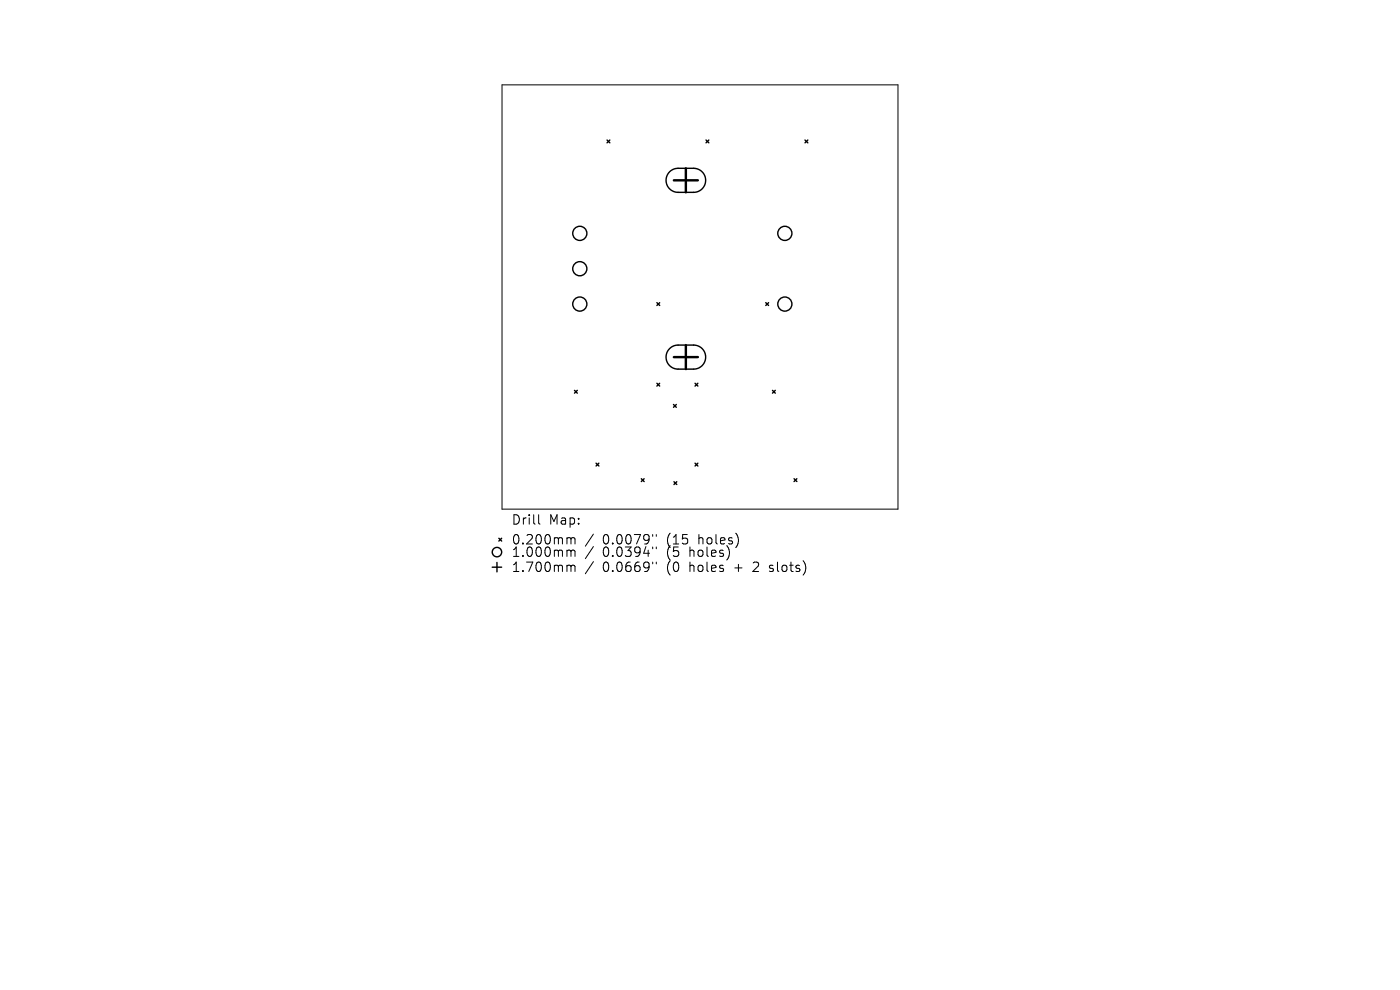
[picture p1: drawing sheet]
<svg xmlns="http://www.w3.org/2000/svg" width="297mm" height="210mm" viewBox="0 0 297 210" stroke-linecap="round" stroke-linejoin="round" font-family="sans-serif">
<defs><g id="words">
<g font-size="2.8">
<text x="108.4" y="111.6">Drill</text>
<text x="116.4" y="111.6">Map:</text>
<text x="108.4" y="115.8">0.200mm</text>
<text x="108.4" y="118.4">1.000mm</text>
<text x="127.9" y="115.8">0.0079&quot;</text>
<text x="127.9" y="118.4">0.0394&quot;</text>
<text x="141.6" y="115.8">(15</text>
<text x="141.6" y="118.4">(5</text>
<text x="146.6" y="118.4">holes)</text>
<text x="148.5" y="115.8">holes)</text>
<text x="108.4" y="121.6">1.700mm</text>
<text x="127.9" y="121.6">0.0669&quot;</text>
<text x="141.6" y="121.6">(0</text>
<text x="146.6" y="121.6">holes</text>
<text x="156.3" y="121.6">+</text>
<text x="160.5" y="121.6">2</text>
<text x="164.1" y="121.6">slots)</text>
</g>
</g></defs>
<g fill="none" stroke="#000" stroke-width=".21">
<path d="M106.5 18h84v90h-84zM114.3 109.2v1.7l.3 .3M120.6 114.1h.2l.3 .2M120.6 116.7l.4 .1 .1 .2M120.6 119.9h.2l.3 .3M121.1 114.3l.3-.2 .5 .1 .1 1.2M121.1 114.3v1.1M121.1 117v1M121.1 117l.3-.3 .5 .1 .1 1.2M125.9 113.3l-1.7 2.6M125.9 115.9l-1.7 2.6M125.9 119.1l-1.7 2.6"/>
<path d="M138.5 113.4v.4M138.5 116v.4M138.5 119.2v.4M139.2 113.4v.4M139.2 116v.4M139.2 119.2v.4M163.3 120v.5M121.1 120.2v1M121.1 120.2l.3-.3 .5 .1 .1 1.2M163.2 121.1l.2 .1"/>
</g>
<g fill="none" stroke="#000" stroke-width=".3">
<path d="M128.8 29.7l.6 .6M129.4 29.7l-.6 .6M142 36.4l.8-.5 .6-.2h3.8a2.55 2.55 0 0 1 2.5 2.6 2.55 2.55 0 0 1-2.5 2.5h-3.3a2.55 2.55 0 0 1-2.4-1.6 2.55 2.55 0 0 1 .5-2.8zM149.8 29.7l.6 .6M150.4 29.7l-.6 .6M170.8 29.7l.6 .6M171.4 29.7l-.6 .6M139.4 64.2l.6 .6M140 64.2l-.6 .6M142 73.9l.6-.4 .8-.3h3.8a2.55 2.55 0 0 1 2.5 2.6 2.55 2.55 0 0 1-2.5 2.5h-3.3a2.55 2.55 0 0 1-2.4-1.6 2.55 2.55 0 0 1 .5-2.8zM162.5 64.2l.6 .6M163.1 64.2l-.6 .6"/>
<path d="M121.9 82.8l.6 .6M122.5 82.8l-.6 .6M126.5 98.3l.6 .6M127.1 98.3l-.6 .6M139.4 81.3l.6 .6M140 81.3l-.6 .6M142.9 85.8l.6 .6M143.5 85.8l-.6 .6M147.5 81.3l.6 .6M147.5 98.3l.6 .6M148.1 81.3l-.6 .6M148.1 98.3l-.6 .6"/>
<path d="M163.9 82.8l.6 .6M164.5 82.8l-.6 .6M105.4 119.3v2M105.8 114.2l.6 .6M106.4 114.2l-.6 .6M136.1 101.6l.6 .6M136.7 101.6l-.6 .6M143 102.2l.6 .6M143.6 102.2l-.6 .6M168.5 101.6l.6 .6M169.1 101.6l-.6 .6M104.4 120.3h2"/>
<circle cx="123" cy="49.5" r="1.5"/>
<circle cx="123" cy="57" r="1.5"/>
<circle cx="166.5" cy="49.5" r="1.5"/>
<circle cx="123" cy="64.5" r="1.5"/>
<circle cx="166.5" cy="64.5" r="1.5"/>
<circle cx="105.4" cy="117.1" r="1"/>
</g>
<path d="M143 38.3h5.1M145.5 35.7v5.1M143 75.8h5.1M145.5 73.2v5.1" fill="none" stroke="#000" stroke-width=".51"/>
<use href="#words"/>
</svg>
